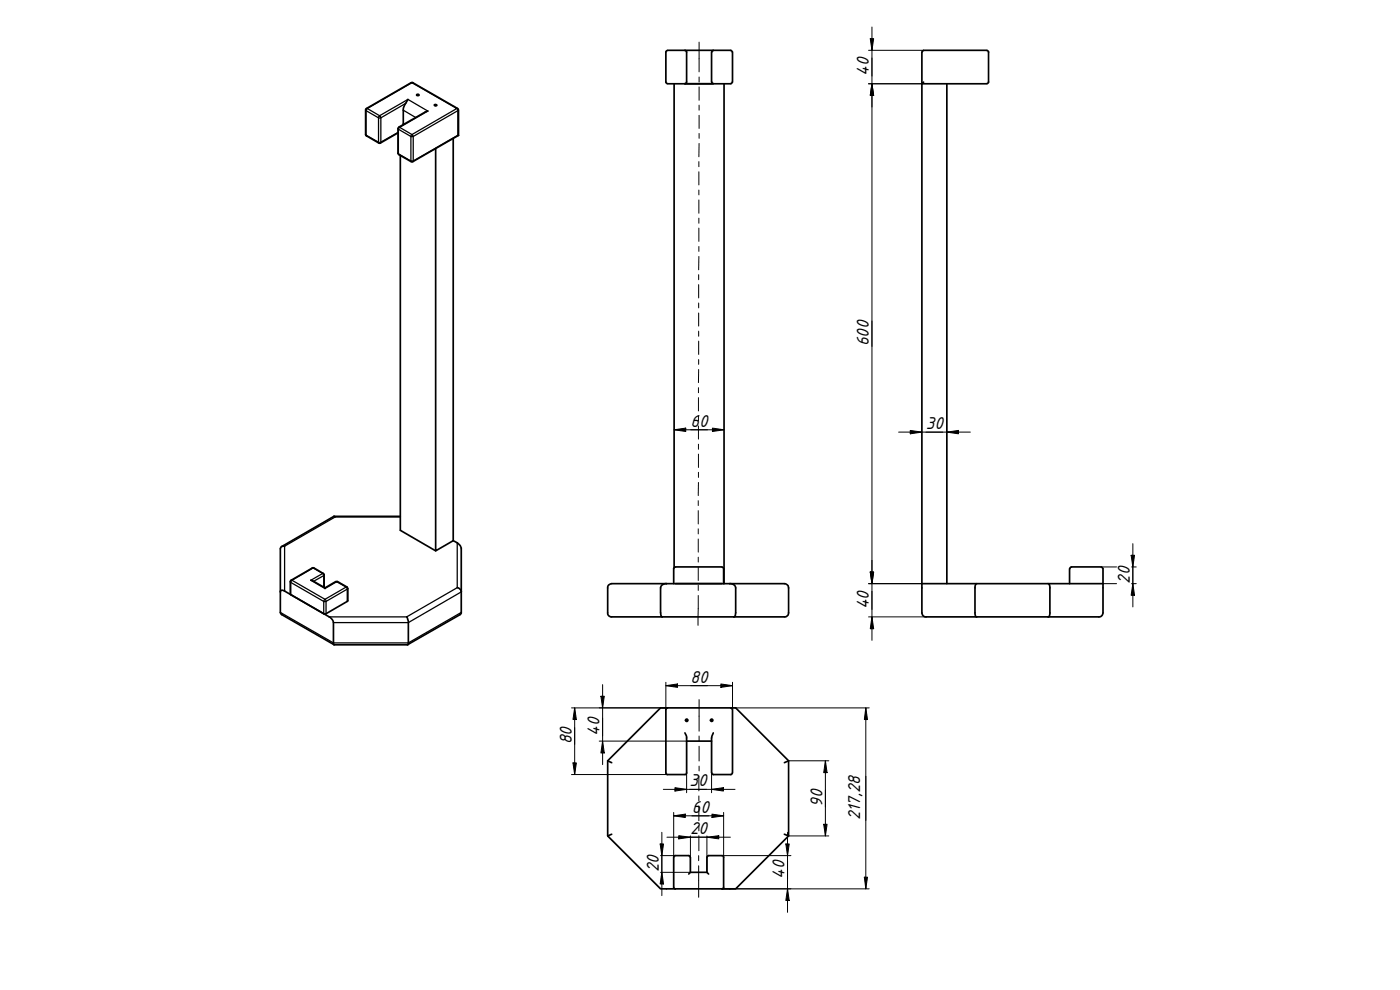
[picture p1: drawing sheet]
<svg xmlns="http://www.w3.org/2000/svg" width="420mm" height="297mm" viewBox="0 0 420 297" stroke-linecap="round" stroke-linejoin="round" font-family="sans-serif">
<defs><g id="words">
<g font-size="5">
<text x="260.8" y="22.8" transform="rotate(-90 260.8 22.8)">40</text>
<text x="260.8" y="103.9" transform="rotate(-90 260.8 103.9)">600</text>
<text x="207.3" y="128.1">6</text>
<text x="209.8" y="128.1">0</text>
<text x="277.9" y="128.8">30</text>
<text x="339.1" y="175.2" transform="rotate(-90 339.1 175.2)">20</text>
<text x="260.8" y="182.9" transform="rotate(-90 260.8 182.9)">40</text>
<text x="207.3" y="204.8">80</text>
<text x="180" y="220.8" transform="rotate(-90 180 220.8)">40</text>
<text x="171.6" y="223.4" transform="rotate(-90 171.6 223.4)">80</text>
<text x="206.9" y="236">30</text>
<text x="207.6" y="243.9">6</text>
<text x="210.2" y="243.9">0</text>
<text x="246.8" y="242.1" transform="rotate(-90 246.8 242.1)">90</text>
<text x="207.1" y="250.4">20</text>
<text x="258.1" y="246.2" transform="rotate(-90 258.1 246.2)">217,28</text>
<text x="197.7" y="261.7" transform="rotate(-90 197.7 261.7)">20</text>
<text x="235.5" y="263.7" transform="rotate(-90 235.5 263.7)">40</text>
</g>
</g></defs>
<g fill="none" stroke="#000" stroke-width=".51">
<path d="M200.3 15.2l-.5 .4v9l.5 .5M200.3 15.1h19M205.6 15.2l.5 .4v9l-.5 .5M213.6 15.6v9M214.1 15.2l-.5 .4M219.3 15.2l.5 .4M219.8 15.6v9M277.2 15.1h19M277.2 15.2l-.5 .4v168.6l.4 .6 .5 .3h52.5l.5-.3 .4-.9v-13.3M296.2 15.2l.5 .4v9l-.5 .5M109.7 33l.1 7.5 3.9 2.4M119.4 39.9l-5.2 3h-.5"/>
<path d="M119.4 38.6v7.4M119.7 38.2l-.3 .4M122.4 29.8l-1.3 2.5-.1 5.1M123.4 24.8l-13.4 7.8-.3 .4M123.4 24.8h.5l13.5 7.8M125 28.4h.7a.37 .37 0 0 1-.3 .3 .37 .37 0 0 1-.4-.3zM128.4 33.3l-8.7 4.8M130.4 31.4l.7 .1a.35 .35 0 0 1-.4 .3 .35 .35 0 0 1-.3-.3zM137.3 32.6l.2 .4M137.6 33v7.6M200.3 25.1h13.8M202.3 25.1v145.2"/>
<path d="M205.5 25.1h13.8M213.6 24.6l.5 .5M217.3 25.1v150M219.8 24.6l-.5 .5M277.2 24.6l-.5 .5h19.5M284.2 25.1v150M119.4 45.9l.3 .4 3.7 2.2M120.1 46.7v112.4l10.6 6.2M136 41.5v120.7l-5.3 3.1v-120.7M137.4 40.6h.2M137.6 40.6l-13.7 7.9h-.5M100.2 154.9l.4 .2"/>
<path d="M100.2 154.9l-15.7 9.1M100.3 154.9h19.8M84.1 177.6l.2-.4 .3-.1 .8 .2 13.7 7.9 .7 .8 .3 .8v6.5l.2 .2h22l.3-.3v-6.7l-.6-1.4M85.4 163.9l-.9 .1-.4 .6 .1 19.4 .3 .4 15.7 9M87.4 174.1l-.3 .4 .1 3.9M93.3 174.1l4.2 2.3 3.3-1.9M94.2 170.4h-.5l-6.3 3.7M94.2 170.4l2.8 1.7 .3 .4M97.3 172.5v3.8M97.5 176.4v.2M100.8 174.5h.5l2.8 1.6M104.1 176.1l.2 .4"/>
<path d="M104.4 176.6v3.7l-6.5 3.8h-.7M136 162.2l1.5 .9 .9 1.3v19.6l-.3 .4-15.7 9M137.2 176.3l.9 .5 .3 .8M182.7 175.5l.9-.4h51.8l.9 .4 .4 .9v7.5l-.2 .6-.7 .6h-52.5l-.6-.3-.3-.6v-8.1zM200 175.1l-1.4 .5-.4 .8v7.5l.1 .6 .5 .6M202.7 170.2l-.5 .4v4.5M202.7 170.1h14M216.7 170.2l.5 .4v4.5M219 175.1l1.4 .5 .4 .8v7.5l-.3 1.1-.3 .1M276.7 175.1h54.3M293.1 175.1l-.4 .4-.1 .6v8.1l.1 .6 .4 .3M314.6 175.1l.4 .4 .1 .6v8.1l-.1 .6-.4 .3"/>
<path d="M321 170.6v4.5M321.5 170.1h9M321.5 170.2l-.4 .4M330.5 170.2l.5 .4M199.8 212.9v19l.3 .4 5.5 .1 .4-.2 .1-11.2-.6-1.1M200.3 212.4l-.5 .5M214.1 219.9l-.5 1.5v10.5M219.3 212.4l.5 .5M219.8 212.9v19M182.4 228.3l1.2 .5M206.1 222.4h7.5M213.6 231.9l.5 .5h5.2l.5-.5"/>
<path d="M236.7 228.3l-15.9-15.9h-22.6l-15.8 15.9v22.5M236.7 228.3v22.5l-1.3-.5M236.7 228.3l-1.3 .5M183.6 250.3l-1.2 .5 15.8 15.9h22.6l15.9-15.9M202.7 256.7l-.5 .5v9M202.7 256.7h4M206.7 256.7l.4 .5M207.2 257.2v4.5l-.5 .5M212.7 256.7h4l.4 .3 .1 9.2M212.7 256.7l-.5 .5v4.5M202.2 266.2l.5 .5M207.2 261.7h5l.5 .5"/>
<path d="M217.2 266.2l-.5 .5"/>
<circle cx="206.1" cy="216.1" r=".35"/>
<circle cx="213.6" cy="216.1" r=".35"/>
</g>
<g fill="none" stroke="#000" stroke-width=".38">
<path d="M109.9 33.2l3.7 2.2v7.3l-3.7-2.1zM110 32.6h.2M110.2 32.6l-.3 .6-.2-.2M110.2 32.6l13.4-7.8 13.5 7.8-13.5 7.8M110.2 32.6l3.7 2.1M113.9 34.7l8.5-4.9 6 3.5-8.4 4.9M119.6 38.8l3.7 2.1v7.4l-3.7-2.1zM119.7 38.1l.3 .1M120 38.2l-.4 .6-.2-.2M120 38.2l3.6 2.2M121 37.2l.2 .1M121 33.1l3.7 2.1"/>
<path d="M121.7 31l-7.4 4.4v7.3l5.1-3M123.4 24.8h.5M137.4 32.6h-.3l.3 .6 .2-.2M109.7 40.4l.3 .4M113.6 42.7l.1 .2M113.6 42.7h.7l-.1 .2M119.4 46l.3 .4M123.3 48.3l.1 .2M123.3 48.3h.7l-.1 .2M124 40.9l13.4-7.7v7.4l-13.4 7.7zM120.1 155.1h-19.5l-15.2 8.8v13.4M87.2 178.4v-3.7l10 5.8v3.6"/>
<path d="M87.4 174.1h.2M87.6 174.1l-.4 .6-.1-.2M87.6 174.1l6.4-3.7 2.8 1.7-3.5 2 4.2 2.5 3.5-2.1 2.9 1.6-6.4 3.7M87.6 174.1l9.9 5.7M93.7 170.4h.5M94.1 174.4l3.1-1.7v3.5M97 172.1h-.2l.4 .6 .1-.2M100.8 174.5h.5M104.1 176.1h-.2l.3 .7 .2-.2M137.2 162.9v13.4l-15.2 8.8h-23.2M138.4 177.6l-15.8 9.2h-22.5M84.1 183.8l16 9.1h22.5l15.8-9.1"/>
<path d="M104.2 180.5v-3.7l-6.3 3.7v3.6"/>
<circle cx="114" cy="35.1" r=".41"/>
<circle cx="123.7" cy="40.8" r=".39"/>
<circle cx="97.5" cy="180.2" r=".41"/>
</g>
<g fill="none" stroke="#000" stroke-width=".3">
<path d="M260.7 15.1h16.5M261.2 11.6h1l-.5 3.5zM261.7 8.1v184M260.7 25.1h16M261.7 25.1l.5 3.5h-1zM202.3 129l3.5-.6v1.1zM202.3 129h15M213.8 128.4l3.5 .6-3.5 .5zM269.7 129.7h21.5M273.2 129.1l3.5 .6-3.5 .5zM284.2 129.7l3.5-.6v1.1zM260.7 175.1h16"/>
<path d="M261.2 171.6h1l-.5 3.5zM330.5 170.1h4.6M331 175.1h4.1M339.5 166.6h1l-.5 3.5zM339.6 175.1h1.4M339.6 170.1h1.4M340 163.1v12.1M340 175.1l.5 3.5h-1zM340 170.1v12M260.7 185.1h17.2M261.7 185.1l.5 3.5h-1zM171.5 212.4h28.8"/>
<path d="M172.5 212.4l.5 3.5h-1zM172.5 212.4v20M180.3 208.9h1.1l-.6 3.5zM180.8 205.4v24M199.8 205.7l3.5-.5v1zM199.8 205.7h20M199.8 204.7v8.2M216.3 205.2l3.5 .5-3.5 .5zM219.3 212.4h41.6M219.8 204.7v8.2M259.8 212.4l.5 3.5h-.9zM259.8 212.4v54.3"/>
<path d="M171.5 232.4h28.8M172 228.9h1l-.5 3.5zM179.8 222.4h26.3v15.5M180.8 222.4l.6 3.5h-1.1zM199.1 236.8h21.5M202.6 236.3l3.5 .5-3.5 .5zM213.6 236.8l3.5-.5v1zM213.6 222.4v15.5M236.7 228.3h12M247.7 228.3l.5 3.5h-1zM247.7 228.3v22.5M198.1 253.2h1l-.5 3.5z"/>
<path d="M198.2 256.7h4.5M198.6 256.7v12M198.6 249.7v12M200.2 251.2h19M202.2 244.8l3.5-.5v1zM202.2 244.8h15M202.2 243.8v13.4M203.7 250.7l3.5 .5-3.5 .5zM207.2 250.8v10.9h-9M212.2 251.2l3.5-.5v1zM212.2 250.8v10.9M213.7 244.3l3.5 .5-3.5 .5z"/>
<path d="M216.7 256.7h20.7M217.2 243.8v13.4M235.8 253.2h1.1l-.6 3.5zM236.3 249.7v24M236.7 250.8h12M247.2 247.3h1l-.5 3.5zM198.6 261.7l.5 3.5h-1zM216.7 266.7h44.2M236.3 266.7l.6 3.5h-1.1zM259.4 263.2h.9l-.5 3.5z"/>
</g>
<g fill="#000">
<path d="M261.2 11.6h1l-.5 3.5z" fill-rule="evenodd"/>
<path d="M261.7 25.1l.5 3.5h-1z" fill-rule="evenodd"/>
<path d="M261.7 25.1l.5 3.5h-1z" fill-rule="evenodd"/>
<path d="M202.3 129l3.5-.6v1.1z" fill-rule="evenodd"/>
<path d="M213.8 128.4l3.5 .6-3.5 .5z" fill-rule="evenodd"/>
<path d="M273.2 129.1l3.5 .6-3.5 .5z" fill-rule="evenodd"/>
<path d="M284.2 129.7l3.5-.6v1.1z" fill-rule="evenodd"/>
<path d="M261.2 171.6h1l-.5 3.5z" fill-rule="evenodd"/>
<path d="M261.2 171.6h1l-.5 3.5z" fill-rule="evenodd"/>
<path d="M339.5 166.6h1l-.5 3.5z" fill-rule="evenodd"/>
<path d="M340 175.1l.5 3.5h-1z" fill-rule="evenodd"/>
<path d="M261.7 185.1l.5 3.5h-1z" fill-rule="evenodd"/>
<path d="M172.5 212.4l.5 3.5h-1z" fill-rule="evenodd"/>
<path d="M180.3 208.9h1.1l-.6 3.5z" fill-rule="evenodd"/>
<path d="M199.8 205.7l3.5-.5v1z" fill-rule="evenodd"/>
<path d="M216.3 205.2l3.5 .5-3.5 .5z" fill-rule="evenodd"/>
<path d="M259.8 212.4l.5 3.5h-.9z" fill-rule="evenodd"/>
<path d="M172 228.9h1l-.5 3.5z" fill-rule="evenodd"/>
<path d="M180.8 222.4l.6 3.5h-1.1z" fill-rule="evenodd"/>
<path d="M202.6 236.3l3.5 .5-3.5 .5z" fill-rule="evenodd"/>
<path d="M213.6 236.8l3.5-.5v1z" fill-rule="evenodd"/>
<path d="M247.7 228.3l.5 3.5h-1z" fill-rule="evenodd"/>
<path d="M198.1 253.2h1l-.5 3.5z" fill-rule="evenodd"/>
<path d="M203.7 250.7l3.5 .5-3.5 .5z" fill-rule="evenodd"/>
<path d="M202.2 244.8l3.5-.5v1z" fill-rule="evenodd"/>
<path d="M213.7 244.3l3.5 .5-3.5 .5z" fill-rule="evenodd"/>
<path d="M212.2 251.2l3.5-.5v1z" fill-rule="evenodd"/>
<path d="M235.8 253.2h1.1l-.6 3.5z" fill-rule="evenodd"/>
<path d="M247.2 247.3h1l-.5 3.5z" fill-rule="evenodd"/>
<path d="M198.6 261.7l.5 3.5h-1z" fill-rule="evenodd"/>
<path d="M236.3 266.7l.6 3.5h-1.1z" fill-rule="evenodd"/>
<path d="M259.4 263.2h.9l-.5 3.5z" fill-rule="evenodd"/>
</g>
<g fill="none" stroke="#000" stroke-width=".3">
<path d="M209.8 12.6v9M209.8 23.1v1.5M209.8 26.1v4M209.8 31.5v1.6M209.8 34.6v3.9M209.7 48.5v1.5M209.7 51.5v4M209.7 57v1.5M209.7 60v4M209.8 40.1v1.4M209.8 43l-.1 4M209.7 65.5v1.5"/>
<path d="M209.7 68.4v4M209.7 74v1.4M209.7 76.9v4M209.7 82.4v1.5M209.7 85.4v4M209.7 90.9v1.5M209.7 93.9v3.9M209.7 99.4v1.5M209.6 116.3v1.5M209.6 119.3v4M209.7 102.3v4M209.7 107.9v1.4"/>
<path d="M209.7 110.9l-.1 3.9M209.6 124.8v1.5M209.6 127.8v3.9M209.6 133.3v1.5M209.6 136.3v4M209.5 150.2v1.5M209.5 153.2v4M209.5 158.7v1.5M209.6 141.7v1.5M209.6 144.8l-.1 3.9M209.5 178.7v8.9M209.5 161.7v4"/>
<path d="M209.5 167.2v1.4M209.5 170.2v4M209.5 175.6v1.6M209.8 209.9v9.5M209.7 232.8v4.5M209.7 238.8v1.5M209.8 220.8v1.6M209.8 223.9v4.4M209.8 229.9v1.4M209.7 256.7v1.5M209.7 259.8v9.4M209.7 241.8v4.4"/>
<path d="M209.7 247.8v1.5M209.7 250.7v4.6"/>
</g>
<use href="#words"/>
</svg>
